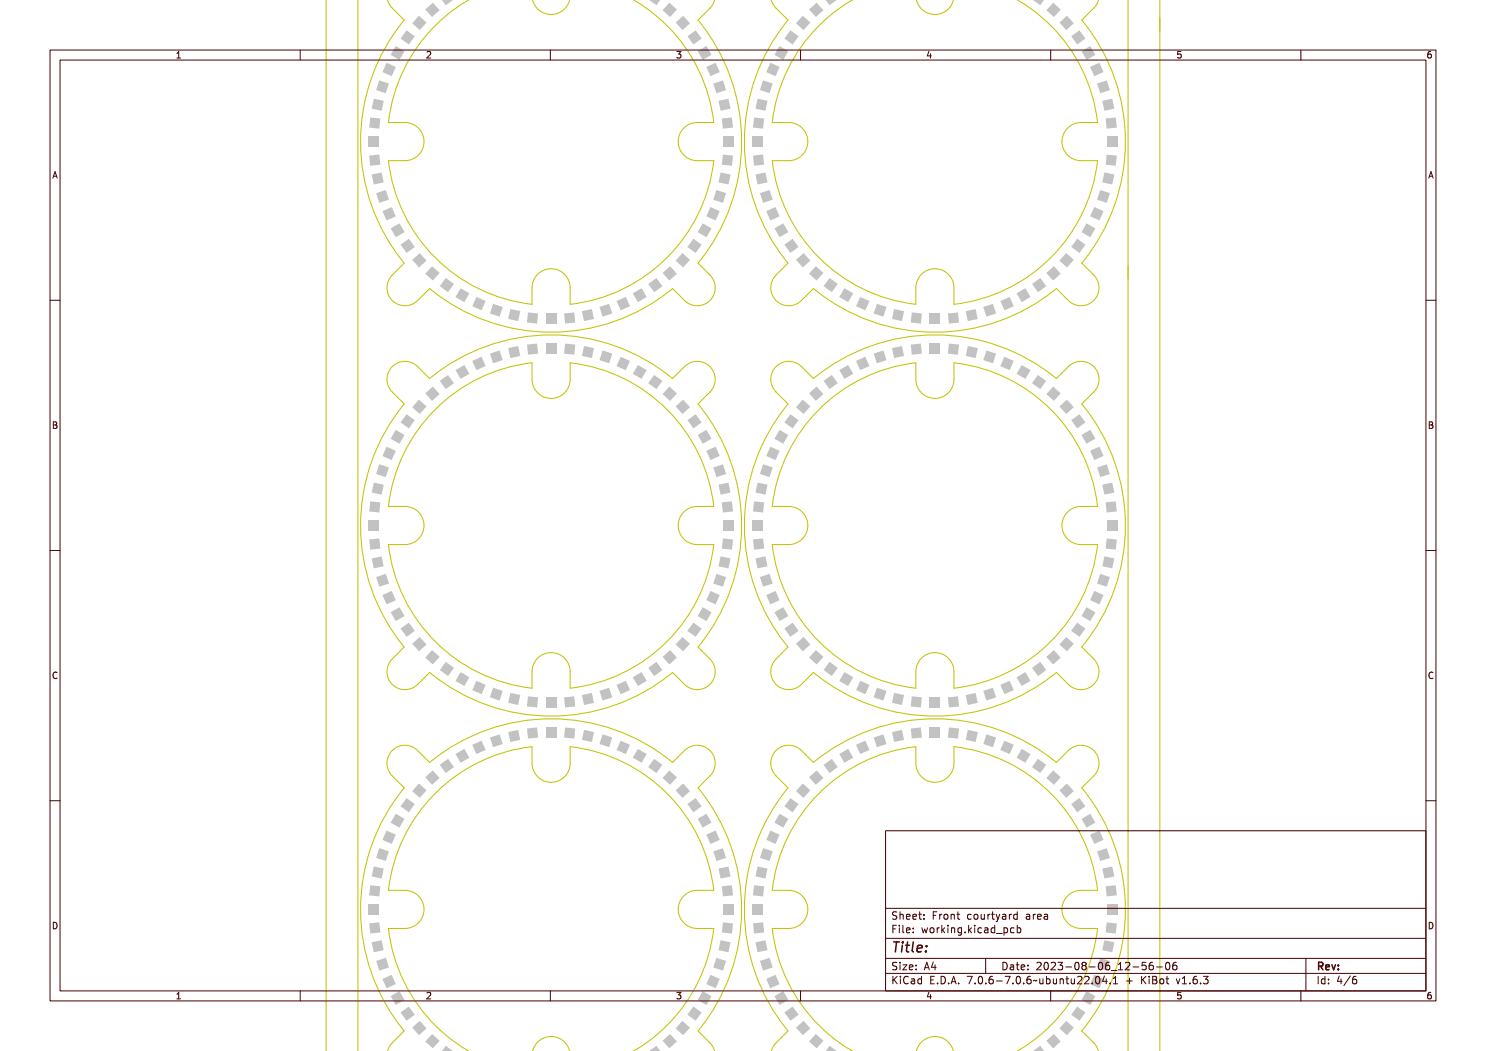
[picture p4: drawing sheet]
<svg xmlns="http://www.w3.org/2000/svg" width="297mm" height="210mm" viewBox="0 0 297 210" stroke-linecap="round" stroke-linejoin="round" font-family="sans-serif">
<defs><g id="words">
<text font-size="2.7" fill="#480000" x="178" y="190.3">Title:</text>
<g font-size="2" fill="#480000">
<text x="178" y="183.7">Sheet: Front courtyard area</text>
<text x="178" y="186.5">File: working.kicad_pcb</text>
<text x="178" y="193.9">Size: A4</text>
<text x="178" y="196.6">KiCad E.D.A. 7.0.6-7.0.6~ubuntu22.04.1 + KiBot v1.6.3</text>
<text x="200" y="193.9">Date: 2023-08-06_12-56-06</text>
<text x="263" y="196.6">Id: 4/6</text>
<text x="263" y="193.9">Rev:</text>
</g>
<g font-size="1.7" fill="#480000">
<text x="35" y="11.7">1</text>
<text x="85" y="11.7">2</text>
<text x="135" y="11.7">3</text>
<text x="185" y="11.7">4</text>
<text x="235" y="11.7">5</text>
<text x="285" y="11.7">6</text>
<text x="10.5" y="35.7">A</text>
<text x="285.5" y="35.7">A</text>
<text x="10.5" y="85.6">B</text>
<text x="285.5" y="85.6">B</text>
<text x="10.5" y="135.7">C</text>
<text x="285.5" y="135.7">C</text>
<text x="10.5" y="185.6">D</text>
<text x="285.5" y="185.6">D</text>
<text x="35" y="199.7">1</text>
<text x="85" y="199.7">2</text>
<text x="135" y="199.7">3</text>
<text x="185" y="199.7">4</text>
<text x="235" y="199.7">5</text>
<text x="285" y="199.7">6</text>
</g>
</g></defs>
<g fill="#c2c2c2">
<path d="M152.5 92.8l1.9 .6-.6 1.9-1.9-.6z" fill-rule="evenodd"/>
<path d="M216.2 163.6l1.7-1 1 1.8-1.7 1z" fill-rule="evenodd"/>
<path d="M168.8 57.6l1.7 1-1 1.8-1.8-1z" fill-rule="evenodd"/>
<path d="M159.1 205.3l1.5-1.3 1.4 1.5-1.5 1.4z" fill-rule="evenodd"/>
<path d="M193 138.9l2-.4 .4 1.9-2 .5z" fill-rule="evenodd"/>
<path d="M120.4 146.7l2 .7-.6 1.9-2-.6z" fill-rule="evenodd"/>
<path d="M209.1 131.3l1.5-1.4 1.4 1.5-1.5 1.4z" fill-rule="evenodd"/>
<path d="M152.5 169.5l1.9 .6-.6 1.9-1.9-.6z" fill-rule="evenodd"/>
<path d="M214.1 160.7l1.6-1.2 1.2 1.6-1.6 1.2z" fill-rule="evenodd"/>
<path d="M150.5 107.8l2-.2 .2 2-2 .2z" fill-rule="evenodd"/>
<path d="M193.4 69.1l2 .5-.4 1.9-2-.4z" fill-rule="evenodd"/>
<path d="M77.3 89.3l1.8 .8-.8 1.8-1.9-.8z" fill-rule="evenodd"/>
<path d="M133.8 77.2l1.5 1.4-1.4 1.5-1.5-1.3z" fill-rule="evenodd"/>
<path d="M165.8 132.3l1.6 1.1-1.1 1.7-1.7-1.2z" fill-rule="evenodd"/>
<path d="M160.5 3.1l1.5 1.4-1.4 1.5-1.5-1.3z" fill-rule="evenodd"/>
<path d="M144.5 30.9l2 .2-.2 2-2-.2z" fill-rule="evenodd"/>
<path d="M211.7 4.5l1.6-1.4 1.3 1.6-1.5 1.3z" fill-rule="evenodd"/>
<path d="M207.5 74.9l1.6 1.2-1.2 1.7-1.6-1.2z" fill-rule="evenodd"/>
<path d="M171.1 72.1l1.9-.8 .8 1.8-1.9 .9z" fill-rule="evenodd"/>
<path d="M123.2 136.9l1.9-.9 .8 1.9-1.8 .8z" fill-rule="evenodd"/>
<path d="M143.6 96.9l2-.5 .4 2-2 .4z" fill-rule="evenodd"/>
<path d="M156.8 48.9l1.6-1.2 1.2 1.6-1.6 1.2z" fill-rule="evenodd"/>
<path d="M109.1 62.7h2.1v2h-2.1z" fill-rule="evenodd"/>
<path d="M178.3 69.6l2-.5 .4 2-2 .5z" fill-rule="evenodd"/>
<path d="M189.7 68.6l2 .3-.2 2-2.1-.2z" fill-rule="evenodd"/>
<path d="M217.2 44.6l1.7 1-1 1.8-1.7-1z" fill-rule="evenodd"/>
<path d="M163.1 129.9l1.5 1.4-1.4 1.5-1.5-1.4z" fill-rule="evenodd"/>
<path d="M156.8 125.6l1.6-1.2 1.2 1.7-1.6 1.2z" fill-rule="evenodd"/>
<path d="M150.4 180.7h2v2h-2z" fill-rule="evenodd"/>
<path d="M151.4 173.1l2 .5-.4 1.9-2-.4z" fill-rule="evenodd"/>
<path d="M217.2 121.3l1.7 1.1-1 1.7-1.7-1z" fill-rule="evenodd"/>
<path d="M161.7 78.6l1.5-1.4 1.4 1.5-1.5 1.4z" fill-rule="evenodd"/>
<path d="M154.8 199.1l1.7-1.1 1.1 1.8-1.8 1z" fill-rule="evenodd"/>
<path d="M154.8 45.6l1.7-1 1.1 1.8-1.8 1z" fill-rule="evenodd"/>
<path d="M164.6 152.8l1.6-1.2 1.2 1.7-1.6 1.2z" fill-rule="evenodd"/>
<path d="M139.4 86.9l1.8-1 1 1.8-1.7 1z" fill-rule="evenodd"/>
<path d="M98.6 60.7l1.9 .6-.6 2-2-.7z" fill-rule="evenodd"/>
<path d="M206.3 56.7l1.6-1.2 1.2 1.7-1.6 1.2z" fill-rule="evenodd"/>
<path d="M98.6 137.4l1.9 .6-.6 2-2-.6z" fill-rule="evenodd"/>
<path d="M150.7 176.9l2 .2-.2 2-2-.2z" fill-rule="evenodd"/>
<path d="M151 111.6l2-.4 .4 2-2 .4z" fill-rule="evenodd"/>
<path d="M144.5 107.6l2 .2-.2 2-2-.2z" fill-rule="evenodd"/>
<path d="M76.4 118.9l1.9-.8 .8 1.8-1.8 .9z" fill-rule="evenodd"/>
<path d="M221.3 180.7h2v2h-2z" fill-rule="evenodd"/>
<path d="M219.9 114.7l1.9 .6-.6 1.9-1.9-.6z" fill-rule="evenodd"/>
<path d="M215.3 47.7l1.6 1.2-1.2 1.6-1.6-1.2z" fill-rule="evenodd"/>
<path d="M73.8 31.1l2-.2 .2 2-2 .2z" fill-rule="evenodd"/>
<path d="M123.2 60.2l1.9-.9 .8 1.9-1.8 .8z" fill-rule="evenodd"/>
<path d="M154.8 122.3l1.7-1 1.1 1.8-1.8 1z" fill-rule="evenodd"/>
<path d="M126.5 58.6l1.7-1 1.1 1.8-1.8 1z" fill-rule="evenodd"/>
<path d="M129.6 -.1h2.8l-1.2 1.1z" fill-rule="evenodd"/>
<path d="M140.5 121.3l1.7 1.1-1 1.7-1.8-1z" fill-rule="evenodd"/>
<path d="M153.1 195.6l1.9-.8 .8 1.8-1.8 .9z" fill-rule="evenodd"/>
<path d="M101.6 146.3l2-.4 .4 1.9-2 .5z" fill-rule="evenodd"/>
<path d="M193.4 145.8l2 .5-.4 2-2-.5z" fill-rule="evenodd"/>
<path d="M182 145.6l2.1-.2 .2 2-2.1 .2z" fill-rule="evenodd"/>
<path d="M210.5 154l1.5 1.3-1.4 1.5-1.5-1.3z" fill-rule="evenodd"/>
<path d="M215.3 124.4l1.6 1.2-1.2 1.6-1.6-1.1z" fill-rule="evenodd"/>
<path d="M210.5 .5l1.5 1.4-1.4 1.5-1.5-1.4z" fill-rule="evenodd"/>
<path d="M75.2 115.3l1.9-.6 .6 1.9-1.9 .6z" fill-rule="evenodd"/>
<path d="M159.1 128.6l1.5-1.3 1.4 1.5-1.5 1.3z" fill-rule="evenodd"/>
<path d="M105.3 68.9l2-.3 .3 2.1-2.1 .2z" fill-rule="evenodd"/>
<path d="M92.1 134.3l1.7 1-1 1.8-1.8-1z" fill-rule="evenodd"/>
<path d="M167.8 73.9l1.7-1 1 1.8-1.7 1z" fill-rule="evenodd"/>
<path d="M81.3 82.8l1.6 1.2-1.2 1.6-1.6-1.2z" fill-rule="evenodd"/>
<path d="M74.7 173.1l2 .5-.4 1.9-2-.4z" fill-rule="evenodd"/>
<path d="M221.3 104h2v2h-2z" fill-rule="evenodd"/>
<path d="M150.7 23.5l2 .2-.2 2-2-.2z" fill-rule="evenodd"/>
<path d="M109.1 145.3h2.1v2h-2.1z" fill-rule="evenodd"/>
<path d="M144.6 104h2v2h-2z" fill-rule="evenodd"/>
<path d="M154 89.3l1.8 .8-.8 1.8-1.9-.8z" fill-rule="evenodd"/>
<path d="M164.6 210.1l1.2-1.1 1.6 1.1z" fill-rule="evenodd"/>
<path d="M150.4 104h2v2h-2z" fill-rule="evenodd"/>
<path d="M129.6 56.7l1.6-1.2 1.2 1.7-1.6 1.2z" fill-rule="evenodd"/>
<path d="M82.4 128.6l1.5-1.3 1.4 1.5-1.6 1.3z" fill-rule="evenodd"/>
<path d="M151.9 115.3l1.9-.6 .6 1.9-1.9 .6z" fill-rule="evenodd"/>
<path d="M217.9 13.4l1.8-.9 .9 1.9-1.9 .8z" fill-rule="evenodd"/>
<path d="M109.1 139.4h2.1v2.1h-2.1z" fill-rule="evenodd"/>
<path d="M220.3 96.9l2-.5 .4 2-2 .4z" fill-rule="evenodd"/>
<path d="M109.1 68.6h2.1v2h-2.1z" fill-rule="evenodd"/>
<path d="M213.1 127.3l1.5 1.3-1.3 1.5-1.6-1.3z" fill-rule="evenodd"/>
<path d="M150.5 31.1l2-.2 .2 2-2 .2z" fill-rule="evenodd"/>
<path d="M219.3 16.7l1.9-.6 .6 1.9-1.9 .6z" fill-rule="evenodd"/>
<path d="M144 187.9l2 .4-.4 2-2-.4z" fill-rule="evenodd"/>
<path d="M189.4 139.3l2.1-.2 .2 2.1-2 .2z" fill-rule="evenodd"/>
<path d="M207.5 151.6l1.6 1.2-1.2 1.7-1.6-1.2z" fill-rule="evenodd"/>
<path d="M151.9 192l1.9-.6 .6 1.9-1.9 .6z" fill-rule="evenodd"/>
<path d="M79.1 85.9l1.8 1-1.1 1.8-1.7-1z" fill-rule="evenodd"/>
<path d="M219.9 191.4l1.9 .6-.6 1.9-1.9-.6z" fill-rule="evenodd"/>
<path d="M178.7 138.5l2 .4-.4 2-2-.5z" fill-rule="evenodd"/>
<path d="M196.5 61.3l1.9-.6 .7 1.9-2 .7z" fill-rule="evenodd"/>
<path d="M219.3 170.1l1.9-.6 .6 1.9-1.9 .6z" fill-rule="evenodd"/>
<path d="M86.4 53.2l1.5 1.3-1.4 1.6-1.5-1.4z" fill-rule="evenodd"/>
<path d="M92.1 57.6l1.7 1-1 1.8-1.8-1z" fill-rule="evenodd"/>
<path d="M82.4 205.3l1.5-1.3 1.4 1.5-1.6 1.4z" fill-rule="evenodd"/>
<path d="M112.9 68.6l2.1 .3-.2 2-2.1-.2z" fill-rule="evenodd"/>
<path d="M91 73.9l1.8-1 1 1.8-1.7 1z" fill-rule="evenodd"/>
<path d="M144.6 27.3h2v2h-2z" fill-rule="evenodd"/>
<path d="M216.2 86.9l1.7-1 1 1.8-1.7 1z" fill-rule="evenodd"/>
<path d="M161.7 1.9l1.5-1.4 1.4 1.5-1.5 1.4z" fill-rule="evenodd"/>
<path d="M74 23.5l2 .2-.2 2-2-.2z" fill-rule="evenodd"/>
<path d="M217.9 90.1l1.8-.9 .9 1.9-1.9 .8z" fill-rule="evenodd"/>
<path d="M200.8 71.3l1.8 .8-.8 1.9-1.9-.9z" fill-rule="evenodd"/>
<path d="M137.4 160.7l1.6-1.2 1.2 1.6-1.6 1.2z" fill-rule="evenodd"/>
<path d="M171.9 136l1.9 .9-.8 1.8-1.9-.8z" fill-rule="evenodd"/>
<path d="M75.2 38.6l1.9-.6 .6 1.9-1.9 .6z" fill-rule="evenodd"/>
<path d="M164.6 -.1h2.8l-1.6 1.2z" fill-rule="evenodd"/>
<path d="M75.8 169.5l1.9 .6-.6 1.9-1.9-.6z" fill-rule="evenodd"/>
<path d="M79.1 162.6l1.8 1-1.1 1.8-1.7-1z" fill-rule="evenodd"/>
<path d="M206.3 210.1l1.6-1.1 1.2 1.1z" fill-rule="evenodd"/>
<path d="M152.5 16.1l1.9 .6-.6 1.9-1.9-.6z" fill-rule="evenodd"/>
<path d="M83.7 79.9l1.6 1.3-1.4 1.5-1.5-1.3z" fill-rule="evenodd"/>
<path d="M75.8 16.1l1.9 .6-.6 1.9-1.9-.6z" fill-rule="evenodd"/>
<path d="M73.8 107.8l2-.2 .2 2-2 .2z" fill-rule="evenodd"/>
<path d="M143.2 38l1.9 .6-.6 1.9-1.9-.6z" fill-rule="evenodd"/>
<path d="M197.2 146.7l1.9 .7-.6 1.9-2-.6z" fill-rule="evenodd"/>
<path d="M78.1 122.3l1.7-1 1.1 1.8-1.8 1z" fill-rule="evenodd"/>
<path d="M185.8 139.4h2.1v2.1h-2.1z" fill-rule="evenodd"/>
<path d="M119.8 61.3l1.9-.6 .7 1.9-2 .7z" fill-rule="evenodd"/>
<path d="M142.6 93.4l1.9-.6 .6 1.9-1.9 .6z" fill-rule="evenodd"/>
<path d="M221 23.7l2-.2 .2 2-2 .2z" fill-rule="evenodd"/>
<path d="M87.9 152.8l1.6-1.2 1.2 1.7-1.6 1.2z" fill-rule="evenodd"/>
<path d="M213.1 204l1.5 1.3-1.3 1.6-1.6-1.4z" fill-rule="evenodd"/>
<path d="M126.5 135.3l1.7-1 1.1 1.8-1.8 1z" fill-rule="evenodd"/>
<path d="M141.2 13.4l1.8-.9 .9 1.9-1.9 .8z" fill-rule="evenodd"/>
<path d="M97.9 70.7l2-.7 .6 2-1.9 .6z" fill-rule="evenodd"/>
<path d="M144 111.2l2 .4-.4 2-2-.5z" fill-rule="evenodd"/>
<path d="M138.6 124.4l1.6 1.2-1.2 1.6-1.6-1.1z" fill-rule="evenodd"/>
<path d="M97.9 147.4l2-.7 .6 2-1.9 .6z" fill-rule="evenodd"/>
<path d="M136.4 127.3l1.5 1.3-1.4 1.5-1.5-1.3z" fill-rule="evenodd"/>
<path d="M86.4 206.6l1.5 1.4-1.4 1.5-1.5-1.4z" fill-rule="evenodd"/>
<path d="M78.1 45.6l1.7-1 1.1 1.8-1.8 1z" fill-rule="evenodd"/>
<path d="M160.5 79.9l1.5 1.3-1.4 1.5-1.5-1.3z" fill-rule="evenodd"/>
<path d="M221.2 107.6l2 .2-.2 2-2-.2z" fill-rule="evenodd"/>
<path d="M139.4 163.6l1.8-1 1 1.8-1.7 1z" fill-rule="evenodd"/>
<path d="M136.4 204l1.5 1.3-1.4 1.6-1.5-1.4z" fill-rule="evenodd"/>
<path d="M217.2 198l1.7 1.1-1 1.7-1.7-1z" fill-rule="evenodd"/>
<path d="M165.8 55.5l1.6 1.2-1.1 1.7-1.7-1.2z" fill-rule="evenodd"/>
<path d="M132.4 131.3l1.5-1.4 1.4 1.5-1.5 1.4z" fill-rule="evenodd"/>
<path d="M182 68.9l2.1-.3 .2 2.1-2.1 .2z" fill-rule="evenodd"/>
<path d="M178.3 146.3l2-.4 .4 1.9-2 .5z" fill-rule="evenodd"/>
<path d="M81.3 6.1l1.6 1.1-1.2 1.7-1.6-1.2z" fill-rule="evenodd"/>
<path d="M167.8 150.7l1.7-1.1 1 1.8-1.7 1z" fill-rule="evenodd"/>
<path d="M206.3 -.1h2.8l-1.2 1.1z" fill-rule="evenodd"/>
<path d="M80.1 202.3l1.6-1.2 1.2 1.7-1.6 1.2z" fill-rule="evenodd"/>
<path d="M75.2 192l1.9-.6 .6 1.9-1.9 .6z" fill-rule="evenodd"/>
<path d="M73.7 27.3h2v2h-2z" fill-rule="evenodd"/>
<path d="M174.6 147.4l2-.7 .6 2-1.9 .6z" fill-rule="evenodd"/>
<path d="M168.8 134.3l1.7 1-1 1.8-1.8-1z" fill-rule="evenodd"/>
<path d="M220.3 20.1l2-.4 .4 2-2 .4z" fill-rule="evenodd"/>
<path d="M144.3 177.1l2-.2 .2 2-2 .2z" fill-rule="evenodd"/>
<path d="M87.9 -.1h2.8l-1.6 1.2z" fill-rule="evenodd"/>
<path d="M135 157.9l1.5-1.3 1.4 1.5-1.5 1.3z" fill-rule="evenodd"/>
<path d="M216.2 10.2l1.7-1 1 1.7-1.7 1.1z" fill-rule="evenodd"/>
<path d="M189.7 145.4l2 .2-.2 2-2.1-.2z" fill-rule="evenodd"/>
<path d="M144.6 180.7h2v2h-2z" fill-rule="evenodd"/>
<path d="M142 118.1l1.9 .8-.9 1.9-1.8-.9z" fill-rule="evenodd"/>
<path d="M150.7 100.2l2 .2-.2 2-2-.2z" fill-rule="evenodd"/>
<path d="M89.1 132.3l1.6 1.1-1.2 1.7-1.6-1.2z" fill-rule="evenodd"/>
<path d="M153.1 118.9l1.9-.8 .8 1.8-1.8 .9z" fill-rule="evenodd"/>
<path d="M221.2 30.9l2 .2-.2 2-2-.2z" fill-rule="evenodd"/>
<path d="M76.4 42.2l1.9-.8 .8 1.8-1.8 .9z" fill-rule="evenodd"/>
<path d="M218.7 41.4l1.9 .8-.9 1.8-1.8-.8z" fill-rule="evenodd"/>
<path d="M73.7 104h2v2h-2z" fill-rule="evenodd"/>
<path d="M74.3 188.3l2-.4 .4 2-2 .4z" fill-rule="evenodd"/>
<path d="M199.9 136.9l1.9-.9 .8 1.9-1.8 .8z" fill-rule="evenodd"/>
<path d="M105.3 145.6l2-.2 .3 2-2.1 .2z" fill-rule="evenodd"/>
<path d="M141.2 90.1l1.8-.9 .9 1.9-1.9 .8z" fill-rule="evenodd"/>
<path d="M151.9 38.6l1.9-.6 .6 1.9-1.9 .6z" fill-rule="evenodd"/>
<path d="M116.7 69.1l2 .5-.4 1.9-2-.4z" fill-rule="evenodd"/>
<path d="M74.7 19.7l2 .4-.4 2-2-.4z" fill-rule="evenodd"/>
<path d="M206.3 133.4l1.6-1.1 1.2 1.6-1.6 1.2z" fill-rule="evenodd"/>
<path d="M182.2 139.1l2.1 .2-.3 2.1-2-.2z" fill-rule="evenodd"/>
<path d="M127.5 149.6l1.8 1.1-1.1 1.7-1.7-1z" fill-rule="evenodd"/>
<path d="M130.7 151.6l1.7 1.2-1.2 1.7-1.6-1.2z" fill-rule="evenodd"/>
<path d="M189.4 62.6l2.1-.2 .2 2-2 .3z" fill-rule="evenodd"/>
<path d="M193 62.2l2-.4 .4 1.9-2 .5z" fill-rule="evenodd"/>
<path d="M75.8 92.8l1.9 .6-.6 1.9-1.9-.6z" fill-rule="evenodd"/>
<path d="M151 34.9l2-.4 .4 1.9-2 .5z" fill-rule="evenodd"/>
<path d="M220.7 187.9l2 .4-.4 2-2-.4z" fill-rule="evenodd"/>
<path d="M196.5 138l1.9-.6 .7 1.9-2 .7z" fill-rule="evenodd"/>
<path d="M135 4.5l1.5-1.4 1.4 1.6-1.5 1.3z" fill-rule="evenodd"/>
<path d="M160.5 156.6l1.5 1.3-1.4 1.5-1.5-1.3z" fill-rule="evenodd"/>
<path d="M185.8 62.7h2.1v2h-2.1z" fill-rule="evenodd"/>
<path d="M130.7 74.9l1.7 1.2-1.2 1.7-1.6-1.2z" fill-rule="evenodd"/>
<path d="M94.4 72.1l1.8-.8 .9 1.8-1.9 .9z" fill-rule="evenodd"/>
<path d="M89.1 55.5l1.6 1.2-1.2 1.7-1.6-1.2z" fill-rule="evenodd"/>
<path d="M120.4 70l2 .7-.6 1.9-2-.6z" fill-rule="evenodd"/>
<path d="M142.6 16.7l1.9-.6 .6 1.9-1.9 .6z" fill-rule="evenodd"/>
<path d="M175.3 137.4l1.9 .6-.6 2-2-.6z" fill-rule="evenodd"/>
<path d="M219.9 38l1.9 .6-.6 1.9-1.9-.6z" fill-rule="evenodd"/>
<path d="M80.1 125.6l1.6-1.2 1.2 1.7-1.6 1.2z" fill-rule="evenodd"/>
<path d="M95.2 136l1.9 .9-.8 1.8-1.9-.8z" fill-rule="evenodd"/>
<path d="M138.6 201.1l1.6 1.2-1.2 1.7-1.6-1.2z" fill-rule="evenodd"/>
<path d="M74.7 96.4l2 .4-.4 2-2-.4z" fill-rule="evenodd"/>
<path d="M94.4 148.8l1.8-.8 .9 1.8-1.9 .9z" fill-rule="evenodd"/>
<path d="M214.1 84l1.6-1.2 1.2 1.6-1.6 1.2z" fill-rule="evenodd"/>
<path d="M200.8 148l1.8 .8-.8 1.9-1.9-.8z" fill-rule="evenodd"/>
<path d="M150.4 27.3h2v2h-2z" fill-rule="evenodd"/>
<path d="M139.4 10.2l1.8-1 1 1.7-1.7 1.1z" fill-rule="evenodd"/>
<path d="M133.8 154l1.5 1.3-1.4 1.5-1.5-1.3z" fill-rule="evenodd"/>
<path d="M73.7 180.7h2v2h-2z" fill-rule="evenodd"/>
<path d="M85 155.3l1.5-1.4 1.4 1.6-1.5 1.3z" fill-rule="evenodd"/>
<path d="M124 148l1.9 .8-.8 1.9-1.9-.8z" fill-rule="evenodd"/>
<path d="M209.1 208l1.5-1.4 1.4 1.5-1.5 1.4z" fill-rule="evenodd"/>
<path d="M218.7 118.1l1.9 .8-.9 1.9-1.8-.9z" fill-rule="evenodd"/>
<path d="M217.9 166.8l1.8-.8 .9 1.8-1.9 .8z" fill-rule="evenodd"/>
<path d="M174.6 70.7l2-.7 .6 2-1.9 .6z" fill-rule="evenodd"/>
<path d="M136.4 50.6l1.5 1.3-1.4 1.5-1.5-1.3z" fill-rule="evenodd"/>
<path d="M144.3 100.4l2-.2 .2 2-2 .2z" fill-rule="evenodd"/>
<path d="M135 81.2l1.5-1.3 1.4 1.5-1.5 1.3z" fill-rule="evenodd"/>
<path d="M74.3 34.9l2-.4 .4 1.9-2 .5z" fill-rule="evenodd"/>
<path d="M87.9 76.1l1.6-1.2 1.2 1.7-1.6 1.2z" fill-rule="evenodd"/>
<path d="M144 34.5l2 .4-.4 2-2-.5z" fill-rule="evenodd"/>
<path d="M218.7 194.8l1.9 .8-.9 1.9-1.8-.9z" fill-rule="evenodd"/>
<path d="M77.3 12.5l1.8 .9-.8 1.8-1.9-.8z" fill-rule="evenodd"/>
<path d="M129.6 133.4l1.6-1.1 1.2 1.6-1.6 1.2z" fill-rule="evenodd"/>
<path d="M137.4 84l1.6-1.2 1.2 1.6-1.6 1.2z" fill-rule="evenodd"/>
<path d="M112.7 139.3l2.1-.2 .2 2.1-2 .2z" fill-rule="evenodd"/>
<path d="M185.8 145.3h2.1v2h-2.1z" fill-rule="evenodd"/>
<path d="M220.3 173.6l2-.5 .4 2-2 .5z" fill-rule="evenodd"/>
<path d="M116.3 62.2l2-.4 .4 1.9-2 .5z" fill-rule="evenodd"/>
<path d="M101.6 69.6l2-.5 .4 2-2 .5z" fill-rule="evenodd"/>
<path d="M163.1 206.6l1.5 1.4-1.4 1.5-1.5-1.4z" fill-rule="evenodd"/>
<path d="M124 71.3l1.9 .8-.8 1.9-1.9-.9z" fill-rule="evenodd"/>
<path d="M86.4 129.9l1.5 1.4-1.4 1.5-1.5-1.4z" fill-rule="evenodd"/>
<path d="M171.9 59.3l1.9 .9-.8 1.8-1.9-.8z" fill-rule="evenodd"/>
<path d="M211.7 81.2l1.6-1.3 1.3 1.5-1.5 1.3z" fill-rule="evenodd"/>
<path d="M91 150.7l1.8-1.1 1 1.8-1.7 1z" fill-rule="evenodd"/>
<path d="M74.3 111.6l2-.4 .4 2-2 .4z" fill-rule="evenodd"/>
<path d="M80.1 48.9l1.6-1.2 1.2 1.6-1.6 1.2z" fill-rule="evenodd"/>
<path d="M83.7 3.1l1.6 1.4-1.4 1.5-1.5-1.3z" fill-rule="evenodd"/>
<path d="M158 159.5l1.6 1.2-1.2 1.6-1.6-1.2z" fill-rule="evenodd"/>
<path d="M85 1.9l1.5-1.4 1.4 1.5-1.5 1.4z" fill-rule="evenodd"/>
<path d="M143.6 173.6l2-.5 .4 2-2 .5z" fill-rule="evenodd"/>
<path d="M221.3 27.3h2v2h-2z" fill-rule="evenodd"/>
<path d="M155.8 162.6l1.8 1-1.1 1.8-1.7-1z" fill-rule="evenodd"/>
<path d="M158 6.1l1.6 1.1-1.2 1.7-1.6-1.2z" fill-rule="evenodd"/>
<path d="M95.2 59.3l1.9 .9-.8 1.8-1.9-.8z" fill-rule="evenodd"/>
<path d="M153.1 42.2l1.9-.8 .8 1.8-1.8 .9z" fill-rule="evenodd"/>
<path d="M199.9 60.2l1.9-.9 .8 1.9-1.8 .8z" fill-rule="evenodd"/>
<path d="M210.5 77.2l1.5 1.4-1.4 1.5-1.5-1.3z" fill-rule="evenodd"/>
<path d="M138.6 47.7l1.6 1.2-1.2 1.6-1.6-1.2z" fill-rule="evenodd"/>
<path d="M171.1 148.8l1.9-.8 .8 1.8-1.9 .9z" fill-rule="evenodd"/>
<path d="M151.4 96.4l2 .4-.4 2-2-.4z" fill-rule="evenodd"/>
<path d="M204.2 72.9l1.8 1.1-1.1 1.7-1.7-1z" fill-rule="evenodd"/>
<path d="M85 78.6l1.5-1.4 1.4 1.5-1.5 1.4z" fill-rule="evenodd"/>
<path d="M102 61.7l2 .5-.4 2-2-.5z" fill-rule="evenodd"/>
<path d="M213.1 50.6l1.5 1.3-1.3 1.5-1.6-1.3z" fill-rule="evenodd"/>
<path d="M78.1 199.1l1.7-1.1 1.1 1.8-1.8 1z" fill-rule="evenodd"/>
<path d="M74 100.2l2 .2-.2 2-2-.2z" fill-rule="evenodd"/>
<path d="M175.3 60.7l1.9 .6-.6 2-2-.7z" fill-rule="evenodd"/>
<path d="M81.3 159.5l1.6 1.2-1.2 1.6-1.6-1.2z" fill-rule="evenodd"/>
<path d="M140.5 44.6l1.7 1-1 1.8-1.8-1z" fill-rule="evenodd"/>
<path d="M156.8 202.3l1.6-1.2 1.2 1.7-1.6 1.2z" fill-rule="evenodd"/>
<path d="M221 177.1l2-.2 .2 2-2 .2z" fill-rule="evenodd"/>
<path d="M132.4 54.5l1.5-1.3 1.4 1.5-1.5 1.4z" fill-rule="evenodd"/>
<path d="M220.7 111.2l2 .4-.4 2-2-.5z" fill-rule="evenodd"/>
<path d="M112.7 62.6l2.1-.2 .2 2-2 .3z" fill-rule="evenodd"/>
<path d="M105.5 139.1l2.1 .2-.3 2.1-2-.2z" fill-rule="evenodd"/>
<path d="M142.6 170.1l1.9-.6 .6 1.9-1.9 .6z" fill-rule="evenodd"/>
<path d="M82.4 51.9l1.5-1.3 1.4 1.5-1.6 1.3z" fill-rule="evenodd"/>
<path d="M219.3 93.4l1.9-.6 .6 1.9-1.9 .6z" fill-rule="evenodd"/>
<path d="M132.4 208l1.5-1.4 1.4 1.5-1.5 1.4z" fill-rule="evenodd"/>
<path d="M127.5 72.9l1.8 1.1-1.1 1.7-1.7-1z" fill-rule="evenodd"/>
<path d="M73.8 184.5l2-.2 .2 2-2 .2z" fill-rule="evenodd"/>
<path d="M140.5 198l1.7 1.1-1 1.7-1.8-1z" fill-rule="evenodd"/>
<path d="M155.8 9.2l1.8 1-1.1 1.8-1.7-1z" fill-rule="evenodd"/>
<path d="M154 12.5l1.8 .9-.8 1.8-1.9-.8z" fill-rule="evenodd"/>
<path d="M144.5 184.3l2 .2-.2 2-2-.2z" fill-rule="evenodd"/>
<path d="M154 166l1.8 .8-.8 1.8-1.9-.8z" fill-rule="evenodd"/>
<path d="M185.8 68.6h2.1v2h-2.1z" fill-rule="evenodd"/>
<path d="M209.1 54.5l1.5-1.3 1.4 1.5-1.5 1.4z" fill-rule="evenodd"/>
<path d="M83.7 156.6l1.6 1.3-1.4 1.5-1.5-1.3z" fill-rule="evenodd"/>
<path d="M76.4 195.6l1.9-.8 .8 1.8-1.8 .9z" fill-rule="evenodd"/>
<path d="M203.2 135.3l1.7-1 1.1 1.8-1.8 1z" fill-rule="evenodd"/>
<path d="M143.6 20.1l2-.4 .4 2-2 .4z" fill-rule="evenodd"/>
<path d="M116.3 138.9l2-.4 .4 1.9-2 .5z" fill-rule="evenodd"/>
<path d="M214.1 7.2l1.6-1.1 1.2 1.6-1.6 1.2z" fill-rule="evenodd"/>
<path d="M221 100.4l2-.2 .2 2-2 .2z" fill-rule="evenodd"/>
<path d="M143.2 114.7l1.9 .6-.6 1.9-1.9-.6z" fill-rule="evenodd"/>
<path d="M203.2 58.6l1.7-1 1.1 1.8-1.8 1z" fill-rule="evenodd"/>
<path d="M163.1 53.2l1.5 1.3-1.4 1.6-1.5-1.4z" fill-rule="evenodd"/>
<path d="M151 188.3l2-.4 .4 2-2 .4z" fill-rule="evenodd"/>
<path d="M141.2 166.8l1.8-.8 .9 1.8-1.9 .8z" fill-rule="evenodd"/>
<path d="M161.7 155.3l1.5-1.4 1.4 1.6-1.5 1.3z" fill-rule="evenodd"/>
<path d="M77.3 166l1.8 .8-.8 1.8-1.9-.8z" fill-rule="evenodd"/>
<path d="M155.8 85.9l1.8 1-1.1 1.8-1.7-1z" fill-rule="evenodd"/>
<path d="M150.5 184.5l2-.2 .2 2-2 .2z" fill-rule="evenodd"/>
<path d="M164.6 76.1l1.6-1.2 1.2 1.7-1.6 1.2z" fill-rule="evenodd"/>
<path d="M151.4 19.7l2 .4-.4 2-2-.4z" fill-rule="evenodd"/>
<path d="M159.1 51.9l1.5-1.3 1.4 1.5-1.5 1.3z" fill-rule="evenodd"/>
<path d="M204.2 149.6l1.8 1.1-1.1 1.7-1.7-1z" fill-rule="evenodd"/>
<path d="M211.7 157.9l1.6-1.3 1.3 1.5-1.5 1.3z" fill-rule="evenodd"/>
<path d="M158 82.8l1.6 1.2-1.2 1.6-1.6-1.2z" fill-rule="evenodd"/>
<path d="M105.5 62.4l2.1 .2-.3 2.1-2-.3z" fill-rule="evenodd"/>
<path d="M197.2 70l1.9 .7-.6 1.9-2-.6z" fill-rule="evenodd"/>
<path d="M102 138.5l2 .4-.4 2-2-.5z" fill-rule="evenodd"/>
<path d="M74 176.9l2 .2-.2 2-2-.2z" fill-rule="evenodd"/>
<path d="M143.2 191.4l1.9 .6-.6 1.9-1.9-.6z" fill-rule="evenodd"/>
<path d="M221.2 184.3l2 .2-.2 2-2-.2z" fill-rule="evenodd"/>
<path d="M79.1 9.2l1.8 1-1.1 1.8-1.7-1z" fill-rule="evenodd"/>
<path d="M137.4 7.2l1.6-1.1 1.2 1.6-1.6 1.2z" fill-rule="evenodd"/>
<path d="M215.3 201.1l1.6 1.2-1.2 1.7-1.6-1.2z" fill-rule="evenodd"/>
<path d="M87.9 210.1l1.2-1.1 1.6 1.1z" fill-rule="evenodd"/>
<path d="M220.7 34.5l2 .4-.4 2-2-.5z" fill-rule="evenodd"/>
<path d="M119.8 138l1.9-.6 .7 1.9-2 .7z" fill-rule="evenodd"/>
<path d="M112.9 145.4l2.1 .2-.2 2-2.1-.2z" fill-rule="evenodd"/>
<path d="M142 194.8l1.9 .8-.9 1.9-1.8-.9z" fill-rule="evenodd"/>
<path d="M116.7 145.8l2 .5-.4 2-2-.5z" fill-rule="evenodd"/>
<path d="M182.2 62.4l2.1 .2-.3 2.1-2-.3z" fill-rule="evenodd"/>
<path d="M129.6 210.1l1.6-1.1 1.2 1.1z" fill-rule="evenodd"/>
<path d="M142 41.4l1.9 .8-.9 1.8-1.8-.8z" fill-rule="evenodd"/>
<path d="M178.7 61.7l2 .5-.4 2-2-.5z" fill-rule="evenodd"/>
<path d="M133.8 .5l1.5 1.4-1.4 1.5-1.5-1.4z" fill-rule="evenodd"/>
<path d="M144.3 23.7l2-.2 .2 2-2 .2z" fill-rule="evenodd"/>
</g>
<g fill="none" stroke="#c2c200" stroke-width=".2">
<path d="M65.2 -.1v210.2M71.5 -.1v210.2M77.5 0l.4 1.1 .5 .5 2.4 2.4a38.2 38.2 0 0 0 0 48.6l-2.4 2.4a3.6 3.6 0 0 0 0 5 3.6 3.6 0 0 0 5.1 0l2.4-2.3a38.2 38.2 0 0 0 48.5 0l2.4 2.3a3.6 3.6 0 0 0 5.1 0 3.6 3.6 0 0 0 0-5l-2.4-2.4a38.2 38.2 0 0 0 0-48.6l2.4-2.4 .5-.5 .4-1.1M113.8 -.1a3.8 3.8 0 0 1-3.7 3 3.8 3.8 0 0 1-3.7-3M126.6 -.1a32.5 32.5 0 0 1 16.1 24.6h-3.3a3.8 3.8 0 0 0-3.9 3.8 3.8 3.8 0 0 0 3.9 3.8h3.3a32.6 32.6 0 0 1-28.7 28.7v-3.3a3.8 3.8 0 0 0-3.9-3.8 3.8 3.8 0 0 0-3.8 3.8v3.3a32.6 32.6 0 0 1-28.7-28.7h3.3a3.8 3.8 0 0 0 3.8-3.8 3.8 3.8 0 0 0-3.8-3.8h-3.3a32.5 32.5 0 0 1 16.1-24.5M154.2 0l.4 1.1 .5 .5 2.4 2.4a38.2 38.2 0 0 0 0 48.6l-2.4 2.4a3.6 3.6 0 0 0 0 5 3.6 3.6 0 0 0 5.1 0l2.4-2.3a38.2 38.2 0 0 0 48.5 0l2.4 2.3a3.6 3.6 0 0 0 5.1 0 3.6 3.6 0 0 0 0-5l-2.4-2.4a38.2 38.2 0 0 0 0-48.6l2.4-2.4 .5-.5 .4-1.1M190.6 -.1a3.8 3.8 0 0 1-3.7 3 3.8 3.8 0 0 1-3.7-3M203.3 -.1a32.5 32.5 0 0 1 16.1 24.6h-3.3a3.8 3.8 0 0 0-3.8 3.8 3.8 3.8 0 0 0 3.8 3.8h3.3a32.6 32.6 0 0 1-28.7 28.7v-3.3a3.8 3.8 0 0 0-3.8-3.8 3.8 3.8 0 0 0-3.9 3.8v3.3a32.6 32.6 0 0 1-28.7-28.7h3.3a3.8 3.8 0 0 0 3.9-3.8 3.8 3.8 0 0 0-3.9-3.8h-3.3a32.5 32.5 0 0 1 16.1-24.5M225.5 -.1v210.2M231.8 -.1v210.2M78.4 73.3a3.6 3.6 0 0 1 5.1 0l2.4 2.3a38.2 38.2 0 0 1 48.5 0l2.4-2.3a3.6 3.6 0 0 1 5.1 0 3.6 3.6 0 0 1 0 5l-2.4 2.4a38.2 38.2 0 0 1 0 48.6l2.4 2.4a3.6 3.6 0 0 1 0 5.1 3.6 3.6 0 0 1-5.1 0l-2.4-2.4a38.2 38.2 0 0 1-48.5 0l-2.4 2.4a3.6 3.6 0 0 1-5.1 0 3.6 3.6 0 0 1 0-5.1l2.4-2.4a38.2 38.2 0 0 1 0-48.6l-2.4-2.4a3.6 3.6 0 0 1 0-5zM155.1 73.3a3.6 3.6 0 0 1 5.1 0l2.4 2.3a38.2 38.2 0 0 1 48.5 0l2.4-2.3a3.6 3.6 0 0 1 5.1 0 3.6 3.6 0 0 1 0 5l-2.4 2.4a38.2 38.2 0 0 1 0 48.6l2.4 2.4a3.6 3.6 0 0 1 0 5.1 3.6 3.6 0 0 1-5.1 0l-2.4-2.4a38.2 38.2 0 0 1-48.5 0l-2.4 2.4a3.6 3.6 0 0 1-5.1 0 3.6 3.6 0 0 1 0-5.1l2.4-2.4a38.2 38.2 0 0 1 0-48.6l-2.4-2.4a3.6 3.6 0 0 1 0-5z"/>
<path d="M86.3 82.6a32.6 32.6 0 0 1 20-10.1v3.3a3.8 3.8 0 0 0 3.8 3.8 3.8 3.8 0 0 0 3.9-3.8v-3.3a32.6 32.6 0 0 1 28.7 28.7h-3.3a3.8 3.8 0 0 0-3.9 3.8 3.8 3.8 0 0 0 3.9 3.8h3.3a32.6 32.6 0 0 1-28.7 28.7v-3.3a3.8 3.8 0 0 0-3.9-3.8 3.8 3.8 0 0 0-3.8 3.8v3.3a32.6 32.6 0 0 1-28.7-28.7h3.3a3.8 3.8 0 0 0 3.8-3.8 3.8 3.8 0 0 0-3.8-3.8h-3.3a32.5 32.5 0 0 1 8.7-18.6zM164.4 81.1a32.5 32.5 0 0 1 18.6-8.6v3.3a3.8 3.8 0 0 0 3.9 3.8 3.8 3.8 0 0 0 3.8-3.8v-3.3a32.6 32.6 0 0 1 28.7 28.7h-3.3a3.8 3.8 0 0 0-3.8 3.8 3.8 3.8 0 0 0 3.8 3.8h3.3a32.6 32.6 0 0 1-28.7 28.7v-3.3a3.8 3.8 0 0 0-3.8-3.8 3.8 3.8 0 0 0-3.9 3.8v3.3a32.6 32.6 0 0 1-28.7-28.7h3.3a3.8 3.8 0 0 0 3.9-3.8 3.8 3.8 0 0 0-3.9-3.8h-3.3a32.6 32.6 0 0 1 10.1-20.1zM77.5 210.1l.4-1.2 .5-.5 2.4-2.4a38.2 38.2 0 0 1 0-48.6l-2.4-2.4a3.6 3.6 0 0 1 0-5 3.6 3.6 0 0 1 5.1 0l2.4 2.3a38.2 38.2 0 0 1 48.5 0l2.4-2.3a3.6 3.6 0 0 1 5.1 0 3.6 3.6 0 0 1 0 5l-2.4 2.4a38.2 38.2 0 0 1 0 48.6l2.4 2.4 .5 .5 .4 1.2M93.7 210.1a32.5 32.5 0 0 1-16.1-24.6h3.3a3.8 3.8 0 0 0 3.8-3.8 3.8 3.8 0 0 0-3.8-3.8h-3.3a32.6 32.6 0 0 1 28.7-28.7v3.3a3.8 3.8 0 0 0 3.8 3.8 3.8 3.8 0 0 0 3.9-3.8v-3.3a32.6 32.6 0 0 1 28.7 28.7h-3.3a3.8 3.8 0 0 0-3.9 3.8 3.8 3.8 0 0 0 3.9 3.8h3.3a32.5 32.5 0 0 1-16.1 24.6M106.4 210.1a3.8 3.8 0 0 1 3.7-3 3.8 3.8 0 0 1 3.7 3M154.2 210.1l.4-1.2 .5-.5 2.4-2.4a38.2 38.2 0 0 1 0-48.6l-2.4-2.4a3.6 3.6 0 0 1 0-5 3.6 3.6 0 0 1 5.1 0l2.4 2.3a38.2 38.2 0 0 1 48.5 0l2.4-2.3a3.6 3.6 0 0 1 5.1 0 3.6 3.6 0 0 1 0 5l-2.4 2.4a38.2 38.2 0 0 1 0 48.6l2.4 2.4 .5 .5 .4 1.2M170.4 210.1a32.5 32.5 0 0 1-16.1-24.6h3.3a3.8 3.8 0 0 0 3.9-3.8 3.8 3.8 0 0 0-3.9-3.8h-3.3a32.6 32.6 0 0 1 28.7-28.7v3.3a3.8 3.8 0 0 0 3.9 3.8 3.8 3.8 0 0 0 3.8-3.8v-3.3a32.6 32.6 0 0 1 28.7 28.7h-3.3a3.8 3.8 0 0 0-3.8 3.8 3.8 3.8 0 0 0 3.8 3.8h3.3a32.5 32.5 0 0 1-16.1 24.6M183.2 210.1a3.8 3.8 0 0 1 3.7-3 3.8 3.8 0 0 1 3.7 3"/>
</g>
<g fill="none" stroke="#480000" stroke-width=".2">
<path d="M10 10h277v190h-277zM12 12h273v186h-273zM60 10v2M110 10v2M160 10v2M210 10v2M260 10v2M10 60h2M285 60h2M10 110h2M285 110h2M10 160h2"/>
<path d="M285 160h2M177 166h108v32h-108zM60 198v2M110 198v2M160 198v2M177 181.5h108M177 187.5h108M177 191.5h108M177 194.5h108M178.1 195.2h.2v.6l.6-.6h.3l-.6 .6 .6 .8h-.2l-.5-.7-.2 .2v.5h-.2zM178.2 185h.9v.2h-.7v.4h.6v.2h-.6v.7h-.2zM178.3 182.4l.5-.1h.2v.2a.31 .31 0 0 0-.5-.1 .31 .31 0 0 0 0 .5 .5 .5 0 0 1 .6 .6 .5 .5 0 0 1-.8 .2l-.1-.2a.34 .34 0 0 0 .4 .1 .34 .34 0 0 0 .1-.5 .47 .47 0 0 1-.5-.2 .47 .47 0 0 1 .1-.5z"/>
<path d="M178.3 192.5l.5-.1h.2v.2a.31 .31 0 0 0-.5-.1 .31 .31 0 0 0 0 .5 .5 .5 0 0 1 .6 .6 .5 .5 0 0 1-.8 .2l-.1-.2a.34 .34 0 0 0 .4 .1 .34 .34 0 0 0 .1-.5 .47 .47 0 0 1-.5-.2 .47 .47 0 0 1 .1-.5zM179.4 182.2h.2v.6a.35 .35 0 0 1 .4-.1 .35 .35 0 0 1 .2 .4v.6h-.2v-.8h-.4v.8h-.2zM179.5 185.4h.4v.9h.4v.2h-.9v-.2h.3v-.8h-.2zM179.5 192.8h.4v.9h.4v.1h-.9v-.1h.3v-.8h-.2zM179.5 195.6h.4v.9h.4v.1h-.9v-.1h.3v-.8h-.2zM179.7 184.9h.2v.3h-.2zM179.7 192.3h.2v.3h-.2zM179.7 195.1h.2v.3h-.2zM180.6 184.9h.4v1.3l.4 .1v.2l-.5-.2v-1.2h-.3zM180.6 192.8h.8l-.6 .9h.6v.1h-.8l.6-.9h-.6zM180.7 182.8l.1-.1a.49 .49 0 0 1 .5 0 .49 .49 0 0 1 .2 .5h-.8a.42 .42 0 0 0 .3 .4 .42 .42 0 0 0 .4-.1 .47 .47 0 0 1-.4 .3 .47 .47 0 0 1-.4-.3zM180.7 195.4a.4 .4 0 0 1 .4-.3 .4 .4 0 0 1 .4 .3 .56 .56 0 0 0-.8 .4 .56 .56 0 0 0 .5 .7l.3-.1a.43 .43 0 0 1-.5 .3 .43 .43 0 0 1-.4-.4v-.6z"/>
<path d="M180.8 182.9l.4-.1 .1 .3h-.6zM181.8 195.6l.3-.1a.43 .43 0 0 1 .5 .5v.6h-.1v-.1a.38 .38 0 0 1-.5 .2 .38 .38 0 0 1-.2-.5 .38 .38 0 0 1 .4-.2h.3a.35 .35 0 0 0-.3-.4 .35 .35 0 0 0-.4 .2zM181.9 182.8l.1-.1a.49 .49 0 0 1 .5 0 .49 .49 0 0 1 .2 .5h-.8a.42 .42 0 0 0 .3 .4 .42 .42 0 0 0 .5-.1 .47 .47 0 0 1-.5 .3 .47 .47 0 0 1-.4-.3zM181.9 185.5l.1-.1a.49 .49 0 0 1 .5 0 .49 .49 0 0 1 .2 .5h-.8a.42 .42 0 0 0 .3 .4 .42 .42 0 0 0 .5-.1 .47 .47 0 0 1-.5 .3 .47 .47 0 0 1-.4-.3zM181.9 192.9l.1-.1a.49 .49 0 0 1 .5 0 .49 .49 0 0 1 .2 .5h-.8a.42 .42 0 0 0 .3 .4 .42 .42 0 0 0 .5-.1 .47 .47 0 0 1-.5 .3 .47 .47 0 0 1-.4-.3zM182 196.2l.5-.1a.31 .31 0 0 1-.2 .4 .31 .31 0 0 1-.4-.1zM182 182.9l.4-.1 .1 .3h-.6zM182 185.6l.4-.1 .1 .3h-.6zM182 193l.4-.1 .1 .3h-.6zM183 195.7l.4-.2 .2 .2v-.6h.2v1.5h-.2v-.1a.42 .42 0 0 1-.5 .1 .42 .42 0 0 1-.2-.5zM183.2 195.8l.1-.1a.4 .4 0 0 1 .3 .4 .4 .4 0 0 1-.3 .4l-.2-.2zM183.2 182.3h.2v.4h.4v.1h-.4v.7l.4 .1v.1h-.4l-.1-.1-.1-.8h-.3v-.1h.3z"/>
<path d="M183.3 185.4h.2v.3h-.2zM183.3 186.2h.2v.3h-.2zM183.3 192.8h.2v.3h-.2zM183.3 193.6h.2v.2h-.2zM184.5 182.7h.2v.3h-.2zM184.5 183.5h.2v.2h-.2zM185.2 185.4h.2l.2 .8 .1-.5h.2l.2 .5 .1-.8h.2l-.2 1.1h-.2l-.2-.7-.2 .7h-.1zM185.4 195.2h.9v.2h-.7v.4h.6v.2h-.6v.5h.7v.1h-.9zM185.7 192.4h.2l.5 1.4h-.2l-.1-.3h-.5l-.1 .3h-.2zM185.8 192.6l.2 .7h-.4zM186.6 182.3h.9v.2h-.7v.4h.6v.2h-.6v.6h-.2zM186.8 185.6l.1-.1a.39 .39 0 0 1 .4 .4 .39 .39 0 0 1-.4 .4l-.1-.2z"/>
<path d="M186.9 196.4h.2v.2h-.2zM187.1 192.4h.2v.9h.2v.2h-.2v.3h-.2v-.3h-.6zM187.1 192.6v.7h-.4zM187.8 195.2a.76 .76 0 0 1 .9 .7 .76 .76 0 0 1-.9 .7zM188 195.4a.57 .57 0 0 1 .5 .5 .57 .57 0 0 1-.5 .6zM188 182.7h.2v.2v-.1a.29 .29 0 0 1 .3-.2 .29 .29 0 0 1 .3 .3 .37 .37 0 0 0-.5-.1 .37 .37 0 0 0-.1 .4v.5h-.2zM188 185.4h.2v.2v-.1a.29 .29 0 0 1 .3-.2 .29 .29 0 0 1 .3 .3 .37 .37 0 0 0-.5-.1 .37 .37 0 0 0-.1 .4v.6h-.2zM189.1 184.9h.1v.9l.5-.4h.2l-.4 .4 .5 .7h-.2l-.4-.6-.2 .1v.5h-.1zM189.2 182.9l.1-.1a.39 .39 0 0 1 .4 .4 .39 .39 0 0 1-.4 .4l-.1-.2zM189.3 196.4h.3v.2h-.3zM190.2 182.7h.2v.1a.35 .35 0 0 1 .4-.1 .35 .35 0 0 1 .3 .4v.6h-.2l-.1-.8h-.3l-.1 .8h-.2zM190.3 185.4h.4v.9h.4v.2h-.9v-.2h.4v-.8h-.3z"/>
<path d="M190.5 195.2h.3l.4 1.4h-.2l-.1-.3h-.5l-.1 .3h-.2zM190.6 184.9h.1v.3h-.1zM190.6 195.4l.2 .7h-.4zM191.4 185.4h.2v.1a.35 .35 0 0 1 .4-.1 .35 .35 0 0 1 .3 .4v.7h-.2l-.1-.9h-.3l-.1 .9h-.2zM191.7 182.3h.1v.4h.4v.1h-.4v.7l.4 .1v.1h-.4l-.1-.1v-.8h-.3v-.1h.3zM191.7 196.4h.3v.2h-.3zM192.7 185.5l.3-.2 .3 .2v-.1h.2v1a.53 .53 0 0 1-.8 .4v-.2a.36 .36 0 0 0 .4 .1 .36 .36 0 0 0 .2-.4l-.1 .1a.53 .53 0 0 1-.7-.3 .53 .53 0 0 1 .2-.6zM192.8 185.6l.1-.1a.39 .39 0 0 1 .4 .4 .39 .39 0 0 1-.4 .4l-.1-.2zM193.8 195.2h.9l-.5 1.4h-.2l.5-1.2h-.7zM194 182.8a.39 .39 0 0 1 .4-.2 .39 .39 0 0 1 .3 .3 .4 .4 0 0 0-.6 0 .4 .4 0 0 0 0 .6 .4 .4 0 0 0 .6 0 .45 .45 0 0 1-.6 .3 .45 .45 0 0 1-.3-.6zM194.1 186.2h.3v.3h-.3zM195.1 184.9h.2v.9l.4-.4h.3l-.5 .4 .5 .7h-.2l-.4-.6-.1 .1v.5h-.2z"/>
<path d="M195.2 182.9l.1-.1a.39 .39 0 0 1 .4 .4 .39 .39 0 0 1-.4 .4l-.1-.2zM195.3 196.4h.3v.2h-.3zM196.2 182.7h.2v.8l.2 .1 .3-.2v-.7h.2v1h-.2v-.1a.35 .35 0 0 1-.4 .2 .35 .35 0 0 1-.3-.5zM196.3 185.4h.5v.9h.3v.2h-.9v-.2h.4v-.8h-.3zM196.3 195.4a.57 .57 0 0 1 .7 0 .57 .57 0 0 1 .1 .8 .5 .5 0 0 1-.6 .5 .5 .5 0 0 1-.3-.8zM196.5 195.4a.61 .61 0 0 1 .4 1l-.1 .1a.61 .61 0 0 1-.4-1zM196.6 184.9h.2v.3h-.2zM197 191.5v3M197.6 185.5a.39 .39 0 0 1 .4-.2 .39 .39 0 0 1 .3 .3 .4 .4 0 0 0-.6 0 .4 .4 0 0 0 0 .6 .4 .4 0 0 0 .6 0 .45 .45 0 0 1-.6 .3 .45 .45 0 0 1-.3-.6zM197.6 182.7h.2v.2v-.1a.29 .29 0 0 1 .4-.2 .29 .29 0 0 1 .2 .3 .37 .37 0 0 0-.4-.1 .37 .37 0 0 0-.2 .4v.5h-.2zM197.7 196.4h.3v.2h-.3zM198.7 185.4l.2-.1a.43 .43 0 0 1 .6 .5v.7h-.2v-.2a.38 .38 0 0 1-.5 .2 .38 .38 0 0 1-.2-.5 .38 .38 0 0 1 .5-.2h.2a.35 .35 0 0 0-.3-.4 .35 .35 0 0 0-.3 .2z"/>
<path d="M198.7 195.4a.38 .38 0 0 1 .4-.3 .38 .38 0 0 1 .3 .3 .43 .43 0 0 0-.5 0 .43 .43 0 0 0-.1 .5 .46 .46 0 0 1 .7 .1 .46 .46 0 0 1-.2 .6 .46 .46 0 0 1-.7-.2zM198.8 186l.5-.1a.31 .31 0 0 1-.1 .4 .31 .31 0 0 1-.4-.1zM198.9 182.3h.2v.4h.4v.1h-.4v.7l.4 .1v.1h-.4l-.2-.1v-.8h-.3v-.1h.3zM199.8 182.7h.1l.4 .8 .3-.8h.2l-.3 .7a.68 .68 0 0 1-.7 .8l.4-.5zM199.9 185.5l.3-.2 .3 .2v-.6h.2v1.6h-.2v-.2a.42 .42 0 0 1-.5 .1 .42 .42 0 0 1-.2-.5zM200 196h.5v.2h-.5zM200 185.6l.1-.1a.39 .39 0 0 1 .4 .4 .39 .39 0 0 1-.4 .4l-.1-.2zM200.1 192.4a.76 .76 0 0 1 1 .7 .76 .76 0 0 1-1 .7zM200.3 192.6a.57 .57 0 0 1 .6 .5 .57 .57 0 0 1-.6 .6zM200.9 186.8l1.2 .1zM201 195.2h.9l-.5 1.4h-.2l.5-1.2h-.7zM201.1 182.7l.2-.1a.43 .43 0 0 1 .6 .5v.6h-.2v-.1a.38 .38 0 0 1-.5 .2 .38 .38 0 0 1-.2-.5 .38 .38 0 0 1 .5-.2h.2a.35 .35 0 0 0-.2-.4 .35 .35 0 0 0-.4 .2z"/>
<path d="M201.2 183.3l.5-.1a.31 .31 0 0 1-.1 .4 .31 .31 0 0 1-.4-.1zM201.4 192.8l.3-.1a.43 .43 0 0 1 .5 .5v.6h-.1v-.1a.38 .38 0 0 1-.5 .2 .38 .38 0 0 1-.2-.5 .38 .38 0 0 1 .4-.2h.3a.35 .35 0 0 0-.3-.4 .35 .35 0 0 0-.4 .2zM201.6 193.4l.5-.1a.31 .31 0 0 1-.2 .4 .31 .31 0 0 1-.4-.1zM202.2 185.4h.2v.1a.53 .53 0 0 1 .8 .3 .53 .53 0 0 1-.6 .7l-.2-.2v.6h-.2zM202.4 182.7h.2v.2l.1-.1a.29 .29 0 0 1 .3-.2 .29 .29 0 0 1 .2 .3 .37 .37 0 0 0-.4-.1 .37 .37 0 0 0-.2 .4v.5h-.2zM202.5 185.6l.1-.1a.4 .4 0 0 1 .4 .4 .4 .4 0 0 1-.4 .4l-.2-.2zM202.5 196.4h.3v.2h-.3zM202.8 192.4h.2v.4h.4v.1h-.4v.7l.4 .1v.1h-.4l-.2-.1v-.8h-.3v-.1h.3zM203.5 182.8l.3-.2 .3 .2v-.6h.2v1.5h-.2v-.1a.42 .42 0 0 1-.5 .1 .42 .42 0 0 1-.2-.5zM203.5 195.4a.57 .57 0 0 1 .8 0 .57 .57 0 0 1 0 .8 .5 .5 0 0 1-.6 .5 .5 .5 0 0 1-.3-.8zM203.6 185.5a.39 .39 0 0 1 .4-.2 .39 .39 0 0 1 .3 .3 .4 .4 0 0 0-.5 0 .4 .4 0 0 0 0 .6 .4 .4 0 0 0 .5 0 .45 .45 0 0 1-.6 .3 .45 .45 0 0 1-.2-.6zM203.6 182.9l.1-.1a.4 .4 0 0 1 .4 .4 .4 .4 0 0 1-.4 .4l-.1-.2z"/>
<path d="M203.7 195.4a.61 .61 0 0 1 .4 1l-.1 .1a.61 .61 0 0 1-.3-1zM203.9 192.9l.1-.1a.49 .49 0 0 1 .5 0 .49 .49 0 0 1 .2 .5h-.8a.42 .42 0 0 0 .3 .4 .42 .42 0 0 0 .5-.1 .47 .47 0 0 1-.5 .3 .47 .47 0 0 1-.4-.3zM204 193l.4-.1 .1 .3h-.6zM204.7 184.9h.1v.6a.53 .53 0 0 1 .8 .3 .53 .53 0 0 1-.6 .7l-.2-.2v.2h-.1zM204.9 185.6l.1-.1a.39 .39 0 0 1 .4 .4 .39 .39 0 0 1-.4 .4l-.1-.2zM204.9 196.4h.3v.2h-.3zM205.3 192.8h.2v.3h-.2zM205.3 193.6h.2v.2h-.2zM205.9 182.7l.3-.1a.43 .43 0 0 1 .5 .5v.6h-.2v-.1a.38 .38 0 0 1-.5 .2 .38 .38 0 0 1-.2-.5 .38 .38 0 0 1 .5-.2h.2a.35 .35 0 0 0-.2-.4 .35 .35 0 0 0-.4 .2zM205.9 195.4a.38 .38 0 0 1 .4-.3 .38 .38 0 0 1 .3 .3 .43 .43 0 0 0-.5 0 .43 .43 0 0 0-.1 .5 .46 .46 0 0 1 .7 .1 .46 .46 0 0 1-.2 .6 .46 .46 0 0 1-.6-.2zM206.1 183.3l.4-.1a.31 .31 0 0 1-.1 .4 .31 .31 0 0 1-.4-.1zM207 196l1-.1a.49 .49 0 0 1-.8 .1l-.2 .2z"/>
<path d="M207.2 182.7h.2v.2l.1-.1a.29 .29 0 0 1 .3-.2 .29 .29 0 0 1 .2 .3 .37 .37 0 0 0-.4-.1 .37 .37 0 0 0-.2 .4v.5h-.2zM207.4 192.5a.53 .53 0 0 1 .8 .1 .53 .53 0 0 1-.3 .7l-.3 .4h.7v.1h-.9l.3-.5a.4 .4 0 0 0 .3-.4 .4 .4 0 0 0-.3-.4l-.3 .2zM208.3 195.6h.1l.1 .8 .2 .1 .2-.2v-.7h.2v1h-.2v-.1a.35 .35 0 0 1-.4 .2 .35 .35 0 0 1-.2-.5zM208.3 182.8l.2-.1a.49 .49 0 0 1 .5 0 .49 .49 0 0 1 .2 .5h-.8a.42 .42 0 0 0 .3 .4 .42 .42 0 0 0 .4-.1 .47 .47 0 0 1-.4 .3 .47 .47 0 0 1-.4-.3zM208.5 182.9l.3-.1 .2 .3h-.6zM208.7 192.6a.57 .57 0 0 1 .7 0 .57 .57 0 0 1 .1 .8 .5 .5 0 0 1-.6 .5 .5 .5 0 0 1-.3-.8zM208.9 192.6a.61 .61 0 0 1 .3 1l-.1 .1a.61 .61 0 0 1-.3-1zM209.5 195.1h.2v.6a.53 .53 0 0 1 .7 .3 .53 .53 0 0 1-.6 .7l-.1-.2v.1h-.2zM209.5 182.7l.3-.1a.43 .43 0 0 1 .5 .5v.6h-.2v-.1a.38 .38 0 0 1-.5 .2 .38 .38 0 0 1-.2-.5 .38 .38 0 0 1 .5-.2h.2a.35 .35 0 0 0-.2-.4 .35 .35 0 0 0-.4 .2zM209.7 183.3l.4-.1a.31 .31 0 0 1-.1 .4 .31 .31 0 0 1-.4-.1zM209.7 195.8l.1-.1a.4 .4 0 0 1 .4 .4 .4 .4 0 0 1-.4 .4l-.1-.2zM209.8 192.5a.53 .53 0 0 1 .8 .1 .53 .53 0 0 1-.3 .7l-.3 .4h.7v.1h-.9l.3-.5a.4 .4 0 0 0 .3-.4 .4 .4 0 0 0-.3-.4l-.3 .2z"/>
<path d="M210 198v2M210.7 195.6h.2v.8l.2 .1 .2-.2v-.7h.2v1h-.2v-.1a.35 .35 0 0 1-.4 .2 .35 .35 0 0 1-.2-.5zM211 192.4a.46 .46 0 0 1 .6 0 .46 .46 0 0 1 .1 .6l-.1 .1a.47 .47 0 0 1 .2 .7 .47 .47 0 0 1-.7 0l-.1-.2a.35 .35 0 0 0 .5 .1 .35 .35 0 0 0 0-.5h-.3v-.2a.29 .29 0 0 0 .4-.1 .29 .29 0 0 0-.1-.4 .29 .29 0 0 0-.4 .1h-.1zM211.9 195.6h.2v.1a.35 .35 0 0 1 .4-.1 .35 .35 0 0 1 .2 .4v.6h-.2v-.8h-.4v.8h-.2zM212.4 193.2h.5v.2h-.5zM213.3 195.2h.2v.4h.4v.1h-.4v.7l.4 .1v.1h-.4l-.2-.1v-.8h-.3v-.1h.3zM213.5 192.6a.57 .57 0 0 1 .7 0 .57 .57 0 0 1 .1 .8 .5 .5 0 0 1-.6 .5 .5 .5 0 0 1-.3-.8zM213.7 192.6a.61 .61 0 0 1 .3 1v.1a.61 .61 0 0 1-.4-1zM214.3 195.6h.2v.8l.2 .1 .2-.2v-.7h.2v1h-.2v-.1a.35 .35 0 0 1-.4 .2 .35 .35 0 0 1-.2-.5zM214.7 192.5a.41 .41 0 0 1 .7-.1 .41 .41 0 0 1-.2 .7 .42 .42 0 0 1 .2 .6 .42 .42 0 0 1-.7 0 .42 .42 0 0 1 .2-.6l-.3-.2zM215.5 195.3a.53 .53 0 0 1 .8 .1 .53 .53 0 0 1-.3 .7l-.3 .4h.6v.1h-.9l.4-.5a.4 .4 0 0 0 .3-.4 .4 .4 0 0 0-.3-.4l-.3 .2zM216 193.2h.5v.2h-.5z"/>
<path d="M216.7 195.3a.53 .53 0 0 1 .8 .1 .53 .53 0 0 1-.3 .7l-.3 .4h.6v.1h-.9l.4-.5a.4 .4 0 0 0 .3-.4 .4 .4 0 0 0-.3-.4l-.3 .2zM217.1 192.6a.57 .57 0 0 1 .7 0 .57 .57 0 0 1 .1 .8 .5 .5 0 0 1-.6 .5 .5 .5 0 0 1-.3-.8zM217.3 192.6a.61 .61 0 0 1 .3 1v.1a.61 .61 0 0 1-.4-1zM218.2 196.4h.2v.2h-.2zM218.3 192.6a.38 .38 0 0 1 .4-.3 .38 .38 0 0 1 .3 .3 .43 .43 0 0 0-.5 0 .43 .43 0 0 0-.1 .5 .46 .46 0 0 1 .6 .1 .46 .46 0 0 1-.1 .6 .46 .46 0 0 1-.7-.2zM219.2 195.4a.57 .57 0 0 1 .7 0 .57 .57 0 0 1 .1 .8 .5 .5 0 0 1-.7 .5 .5 .5 0 0 1-.3-.8zM219.2 194.2l1.3 .1zM219.4 195.4a.61 .61 0 0 1 .3 1l-.1 .1a.61 .61 0 0 1-.3-1zM220.7 192.5l.5-.1v1.3h.3v.1h-.8v-.1h.3v-1.1h-.3zM220.8 195.2h.2v.9h.2v.2h-.2v.3h-.2v-.3h-.6zM220.8 195.4v.7h-.4zM221.8 196.4h.2v.2h-.2z"/>
<path d="M221.8 192.5a.53 .53 0 0 1 .8 .1 .53 .53 0 0 1-.3 .7l-.3 .4h.7v.1h-.9l.3-.5a.4 .4 0 0 0 .4-.4 .4 .4 0 0 0-.4-.4l-.3 .2zM222.8 195.3l.5-.1v1.3h.3v.1h-.8v-.1h.3v-1.1h-.3zM223.2 193.2h.5v.2h-.5zM224.3 192.4h.7v.2h-.6v.3a.53 .53 0 0 1 .7 .7 .53 .53 0 0 1-.9 .2v-.2a.38 .38 0 0 0 .5 .1 .38 .38 0 0 0 .1-.5 .38 .38 0 0 0-.5-.1zM225.4 195.5h.2v.4h.4v.2h-.4v.4h-.2v-.4h-.4v-.2h.4zM225.5 192.6a.38 .38 0 0 1 .4-.3 .38 .38 0 0 1 .3 .3 .43 .43 0 0 0-.5 0 .43 .43 0 0 0-.1 .5 .46 .46 0 0 1 .7 .1 .46 .46 0 0 1-.2 .6 .46 .46 0 0 1-.7-.2zM226.8 193.2h.5v.2h-.5zM227.5 195.2h.2v.6l.6-.6h.2l-.6 .6 .6 .8h-.2l-.5-.7-.1 .2v.5h-.2zM227.9 192.6a.57 .57 0 0 1 .8 0 .57 .57 0 0 1 0 .8 .5 .5 0 0 1-.6 .5 .5 .5 0 0 1-.3-.8zM228.2 192.6a.61 .61 0 0 1 .3 1l-.1 .1a.61 .61 0 0 1-.3-1zM228.8 195.6h.4v.9h.4v.1h-.9v-.1h.4v-.8h-.3zM229.1 195.1h.1v.3h-.1z"/>
<path d="M229.1 192.6a.38 .38 0 0 1 .4-.3 .38 .38 0 0 1 .3 .3 .43 .43 0 0 0-.5 0 .43 .43 0 0 0-.1 .5 .46 .46 0 0 1 .7 .1 .46 .46 0 0 1-.2 .6 .46 .46 0 0 1-.6-.2zM229.9 195.2h.4a.35 .35 0 0 1 .5 .2 .35 .35 0 0 1-.3 .5 .41 .41 0 0 1 .3 .5 .41 .41 0 0 1-.5 .2h-.4zM230.1 196h.2a.27 .27 0 0 1 .3 .2 .27 .27 0 0 1-.3 .3h-.2zM230.1 195.4h.2a.23 .23 0 0 1 .3 .2 .23 .23 0 0 1-.3 .2h-.2zM231.2 193.2h1.1M231.3 195.8l.1-.1a.39 .39 0 0 1 .4 .4 .39 .39 0 0 1-.4 .4l-.1-.2zM232.6 195.2h.1v.4h.4v.1h-.4l.1 .7 .3 .1v.1h-.3l-.2-.1v-.8h-.3v-.1h.3zM233.2 192.4l.1-.1a.8 .8 0 0 1 .5 .7 .8 .8 0 0 1-.5 .8 1 1 0 0 1-.1-1.4zM234.6 195.6h.2l.3 .9 .4-.9h.2l-.4 1h-.3zM235.1 192.3l-.4 .1a1.01 1.01 0 0 0 0 1.4l.5-.2v-.5l-.2-.2h-.3l-.3 .2M236 195.3l.5-.1v1.3h.3v.1h-.8v-.1h.3v-1.1h-.3zM237.4 196.4h.3v.2h-.3z"/>
<path d="M238.4 195.4a.38 .38 0 0 1 .4-.3 .38 .38 0 0 1 .3 .3 .43 .43 0 0 0-.5 0 .43 .43 0 0 0-.1 .5 .46 .46 0 0 1 .7 .1 .46 .46 0 0 1-.2 .6 .46 .46 0 0 1-.7-.2zM239.8 196.4h.3v.2h-.3zM240.7 195.2a.46 .46 0 0 1 .6 0 .46 .46 0 0 1 .1 .6l-.1 .1a.47 .47 0 0 1 .2 .7 .47 .47 0 0 1-.7 0l-.1-.2a.35 .35 0 0 0 .5 .1 .35 .35 0 0 0 0-.5l-.3-.1v-.1a.29 .29 0 0 0 .4-.1 .29 .29 0 0 0-.1-.4 .29 .29 0 0 0-.4 .1h-.1zM260 198v2M261 191.5v6.5M263.2 195.2h.8v.2h-.3v1.1h.3v.1h-.8v-.1h.3v-1.1h-.3zM264.4 195.7l.3-.2 .3 .2v-.6h.2v1.5h-.2v-.1a.42 .42 0 0 1-.5 .1 .42 .42 0 0 1-.2-.5zM264.6 195.8l.1-.1a.4 .4 0 0 1 .3 .4 .4 .4 0 0 1-.3 .4l-.2-.2zM265.9 195.6h.2v.3h-.2zM265.9 196.4h.2v.2h-.2zM268.5 195.2h.2v.9h.2v.2h-.2v.3h-.2v-.3h-.6zM268.5 195.4v.7h-.4z"/>
<path d="M269.9 195.2h.2l-.8 1.6h-.2zM270.5 195.4a.38 .38 0 0 1 .4-.3 .38 .38 0 0 1 .3 .3 .43 .43 0 0 0-.5 0 .43 .43 0 0 0-.2 .5 .46 .46 0 0 1 .7 .1 .46 .46 0 0 1-.2 .6 .46 .46 0 0 1-.6-.2z"/>
<circle cx="187" cy="185.9" r=".53"/>
<circle cx="189.4" cy="183.2" r=".53"/>
<circle cx="195.4" cy="183.2" r=".53"/>
<circle cx="196.7" cy="195.9" r=".13"/>
<circle cx="199.1" cy="196.2" r=".32"/>
<circle cx="203.9" cy="195.9" r=".13"/>
<circle cx="206.3" cy="196.2" r=".32"/>
<circle cx="209" cy="193.1" r=".13"/>
<circle cx="213.8" cy="193.1" r=".13"/>
<circle cx="215" cy="193.4" r=".29"/>
<circle cx="215" cy="192.8" r=".25"/>
<circle cx="217.4" cy="193.1" r=".13"/>
<circle cx="218.7" cy="193.4" r=".32"/>
<circle cx="219.5" cy="195.9" r=".13"/>
<circle cx="225.9" cy="193.4" r=".32"/>
<circle cx="228.3" cy="193.1" r=".13"/>
<circle cx="229.5" cy="193.4" r=".32"/>
<circle cx="231.5" cy="196.1" r=".53"/>
<circle cx="238.8" cy="196.2" r=".32"/>
<circle cx="270.9" cy="196.2" r=".32"/>
</g>
<g fill="none" stroke="#480000" stroke-width=".3">
<path d="M178.1 188.4h1.4v.2h-.6v1.7h-.2v-1.7h-.6zM179.9 188.8h.7v1.3h.4v.2h-1.2v-.2h.5v-1.1h-.4zM180.3 188.3h.3v.3h-.3zM181.8 188.4h.2v.4h.6v.2h-.6v1l.6 .1v.2a.55 .55 0 0 1-.8-.5v-.8h-.4v-.2h.4zM183 188.3h.6l.1 1.6 .1 .2h.4v.2a.54 .54 0 0 1-.8-.5v-1.4h-.4zM184.8 189a.65 .65 0 0 1 .8-.1 .65 .65 0 0 1 .3 .7h-1.1a.56 .56 0 0 0 .4 .5 .56 .56 0 0 0 .6-.1v.2a.81 .81 0 0 1-1.1-.1 .81 .81 0 0 1 .1-1.1zM185 189.1l.4-.1 .2 .4h-.8zM186.7 188.9h.3v.4h-.3zM186.7 189.9h.3v.4h-.3zM263.1 192.4a.73 .73 0 0 1 .9 .2v.3l-.3 .3 .5 .6h-.2l-.3-.4-.2-.2h-.2v.6h-.2zM263.3 192.6h.2a.26 .26 0 0 1 .3 .2 .26 .26 0 0 1-.2 .3h-.3zM264.5 192.9l.1-.1a.49 .49 0 0 1 .5 0 .49 .49 0 0 1 .2 .5h-.8a.42 .42 0 0 0 .3 .4 .42 .42 0 0 0 .4-.1 .47 .47 0 0 1-.4 .3 .47 .47 0 0 1-.4-.3z"/>
<path d="M264.6 193l.3-.1 .2 .3h-.6zM265.5 192.8h.2l.3 .9 .3-.9h.2l-.4 1h-.2zM267.1 192.8h.2v.3h-.2zM267.1 193.6h.2v.2h-.2z"/>
</g>
<use href="#words"/>
</svg>
